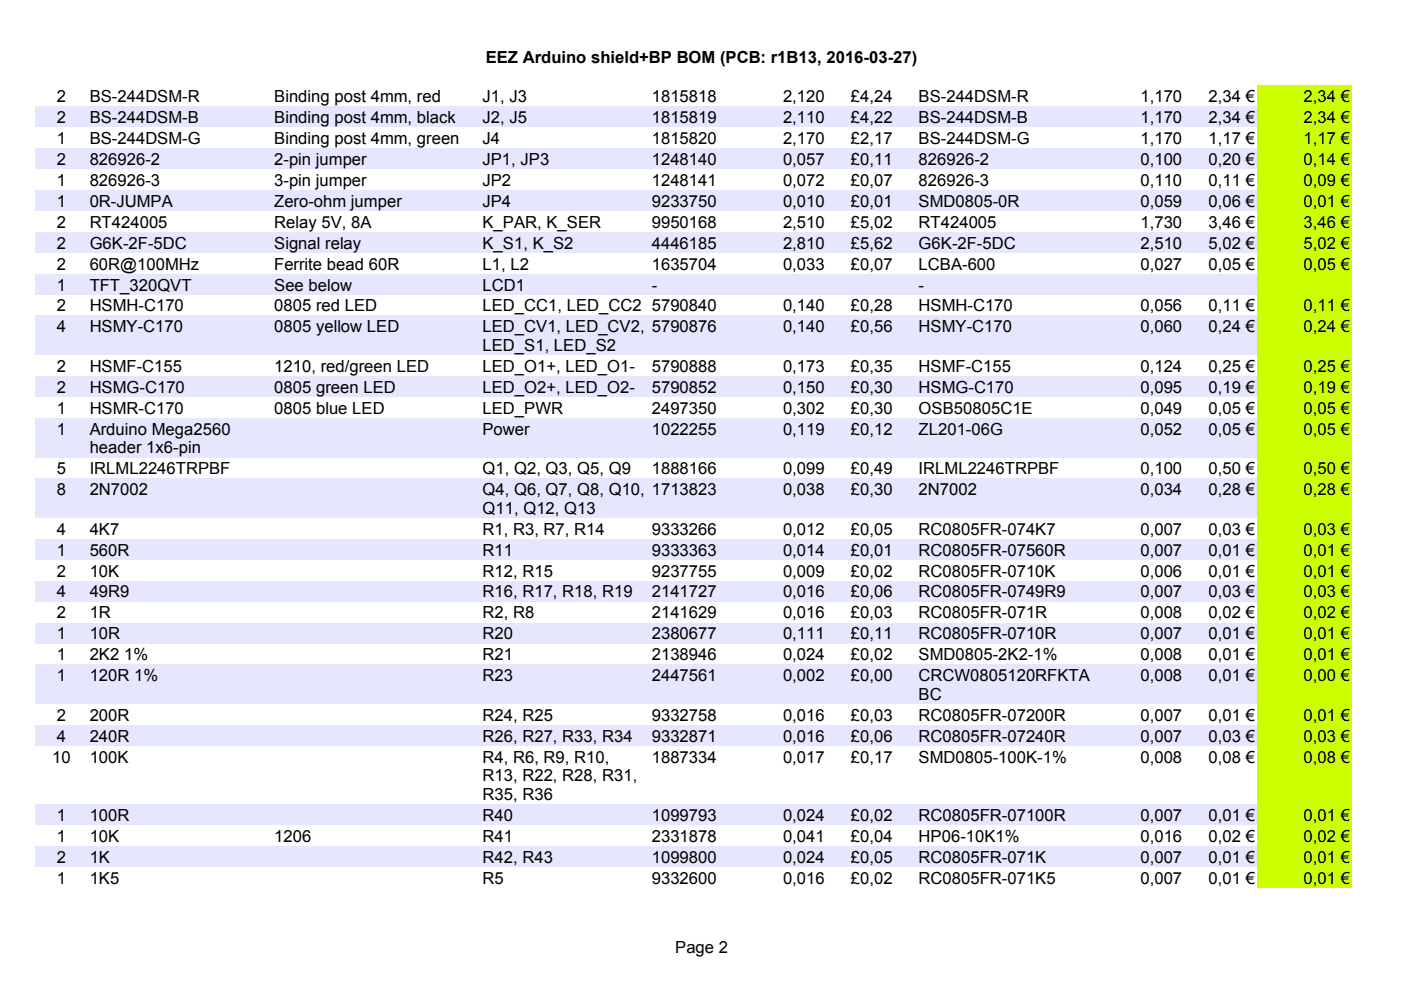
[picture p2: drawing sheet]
<svg xmlns="http://www.w3.org/2000/svg" width="297mm" height="210mm" viewBox="0 0 297 210" stroke-linecap="round" stroke-linejoin="round" font-family="sans-serif">
<defs><g id="words">
<g font-size="3.5">
<text x="103" y="13.3">EEZ Arduino shield+BP BOM (PCB: r1B13, 2016-03-27)</text>
<text x="12.1" y="21.6">2</text>
<text x="19" y="21.6">BS-244DSM-R</text>
<text x="58.1" y="21.7">Binding post 4mm, red</text>
<text x="102.3" y="21.6">J1, J3</text>
<text x="138.2" y="21.6">1815818</text>
<text x="166" y="21.6">2,120</text>
<text x="180.4" y="21.6">£4,24</text>
<text x="194.8" y="21.6">BS-244DSM-R</text>
<text x="241.8" y="21.6">1,170</text>
<text x="256.2" y="21.6">2,34 €</text>
<text x="276.4" y="21.6">2,34 €</text>
<text x="12.1" y="26.1">2</text>
<text x="19" y="26.1">BS-244DSM-B</text>
<text x="58.1" y="26.1">Binding post 4mm, black</text>
<text x="102.3" y="26.1">J2, J5</text>
<text x="138.2" y="26.1">1815819</text>
<text x="166" y="26.1">2,110</text>
<text x="180.4" y="26.1">£4,22</text>
<text x="194.8" y="26.1">BS-244DSM-B</text>
<text x="241.8" y="26.1">1,170</text>
<text x="256.2" y="26.1">2,34 €</text>
<text x="276.4" y="26.1">2,34 €</text>
<text x="12.1" y="30.5">1</text>
<text x="12.1" y="35">2</text>
<text x="19" y="30.5">BS-244DSM-G</text>
<text x="19" y="35">826926-2</text>
<text x="58.1" y="30.5">Binding post 4mm, green</text>
<text x="58.1" y="35">2-pin jumper</text>
<text x="102.3" y="30.5">J4</text>
<text x="102.3" y="35">JP1, JP3</text>
<text x="138.2" y="30.5">1815820</text>
<text x="138.2" y="35">1248140</text>
<text x="166" y="30.5">2,170</text>
<text x="166" y="35">0,057</text>
<text x="180.4" y="30.5">£2,17</text>
<text x="180.4" y="35">£0,11</text>
<text x="194.8" y="30.5">BS-244DSM-G</text>
<text x="194.8" y="35">826926-2</text>
<text x="241.8" y="30.5">1,170</text>
<text x="241.8" y="35">0,100</text>
<text x="256.2" y="30.5">1,17 €</text>
<text x="256.2" y="35">0,20 €</text>
<text x="276.4" y="30.5">1,17 €</text>
<text x="276.4" y="35">0,14 €</text>
<text x="12.1" y="39.4">1</text>
<text x="19" y="39.4">826926-3</text>
<text x="58.1" y="39.4">3-pin jumper</text>
<text x="102.3" y="39.4">JP2</text>
<text x="138.2" y="39.4">1248141</text>
<text x="166" y="39.4">0,072</text>
<text x="180.4" y="39.4">£0,07</text>
<text x="194.8" y="39.4">826926-3</text>
<text x="241.8" y="39.4">0,110</text>
<text x="256.2" y="39.4">0,11 €</text>
<text x="276.4" y="39.4">0,09 €</text>
<text x="12.1" y="43.9">1</text>
<text x="19" y="43.9">0R-JUMPA</text>
<text x="58.1" y="43.9">Zero-ohm jumper</text>
<text x="102.3" y="43.9">JP4</text>
<text x="138.2" y="43.9">9233750</text>
<text x="166" y="43.9">0,010</text>
<text x="180.4" y="43.9">£0,01</text>
<text x="194.8" y="43.9">SMD0805-0R</text>
<text x="241.8" y="43.9">0,059</text>
<text x="256.2" y="43.9">0,06 €</text>
<text x="276.4" y="43.9">0,01 €</text>
<text x="12.1" y="48.3">2</text>
<text x="12.1" y="52.7">2</text>
<text x="19" y="48.3">RT424005</text>
<text x="19" y="52.7">G6K-2F-5DC</text>
<text x="58.1" y="48.3">Relay 5V, 8A</text>
<text x="58.1" y="52.7">Signal relay</text>
<text x="102.3" y="48.3">K_PAR, K_SER</text>
<text x="102.3" y="52.7">K_S1, K_S2</text>
<text x="138.2" y="48.3">9950168</text>
<text x="138.2" y="52.7">4446185</text>
<text x="166" y="48.3">2,510</text>
<text x="166" y="52.7">2,810</text>
<text x="180.4" y="48.3">£5,02</text>
<text x="180.4" y="52.7">£5,62</text>
<text x="194.8" y="48.3">RT424005</text>
<text x="194.8" y="52.7">G6K-2F-5DC</text>
<text x="241.8" y="48.3">1,730</text>
<text x="241.8" y="52.7">2,510</text>
<text x="256.2" y="48.3">3,46 €</text>
<text x="256.2" y="52.7">5,02 €</text>
<text x="276.4" y="48.3">3,46 €</text>
<text x="276.4" y="52.7">5,02 €</text>
<text x="12.1" y="57.2">2</text>
<text x="19" y="57.2">60R@100MHz</text>
<text x="58.1" y="57.2">Ferrite bead 60R</text>
<text x="102.3" y="57.2">L1, L2</text>
<text x="138.2" y="57.2">1635704</text>
<text x="166" y="57.2">0,033</text>
<text x="180.4" y="57.2">£0,07</text>
<text x="194.8" y="57.2">LCBA-600</text>
<text x="241.8" y="57.2">0,027</text>
<text x="256.2" y="57.2">0,05 €</text>
<text x="276.4" y="57.2">0,05 €</text>
<text x="12.1" y="61.6">1</text>
<text x="19" y="61.6">TFT_320QVT</text>
<text x="58.1" y="61.6">See below</text>
<text x="102.3" y="61.6">LCD1</text>
<text x="138.2" y="61.6">-</text>
<text x="194.8" y="61.6">-</text>
<text x="12.1" y="66">2</text>
<text x="12.1" y="70.5">4</text>
<text x="19" y="66">HSMH-C170</text>
<text x="19" y="70.5">HSMY-C170</text>
<text x="58.1" y="66">0805 red LED</text>
<text x="58.1" y="70.5">0805 yellow LED</text>
<text x="102.3" y="66">LED_CC1, LED_CC2</text>
<text x="102.3" y="70.5">LED_CV1, LED_CV2, 5790876</text>
<text x="138.2" y="66">5790840</text>
<text x="166" y="66">0,140</text>
<text x="166" y="70.5">0,140</text>
<text x="180.4" y="66">£0,28</text>
<text x="180.4" y="70.5">£0,56</text>
<text x="194.8" y="66">HSMH-C170</text>
<text x="194.8" y="70.5">HSMY-C170</text>
<text x="241.8" y="66">0,056</text>
<text x="241.8" y="70.5">0,060</text>
<text x="256.2" y="66">0,11 €</text>
<text x="256.2" y="70.5">0,24 €</text>
<text x="276.4" y="66">0,11 €</text>
<text x="276.4" y="70.5">0,24 €</text>
<text x="102.3" y="74.4">LED_S1, LED_S2</text>
<text x="12.1" y="78.8">2</text>
<text x="12.1" y="83.3">2</text>
<text x="19" y="78.8">HSMF-C155</text>
<text x="19" y="83.3">HSMG-C170</text>
<text x="58.1" y="78.8">1210, red/green LED</text>
<text x="58.1" y="83.3">0805 green LED</text>
<text x="102.3" y="78.8">LED_O1+, LED_O1-</text>
<text x="102.3" y="83.3">LED_O2+, LED_O2-</text>
<text x="138.2" y="78.8">5790888</text>
<text x="138.2" y="83.3">5790852</text>
<text x="166" y="78.8">0,173</text>
<text x="166" y="83.3">0,150</text>
<text x="180.4" y="78.8">£0,35</text>
<text x="180.4" y="83.3">£0,30</text>
<text x="194.8" y="78.8">HSMF-C155</text>
<text x="194.8" y="83.3">HSMG-C170</text>
<text x="241.8" y="78.8">0,124</text>
<text x="241.8" y="83.3">0,095</text>
<text x="256.2" y="78.8">0,25 €</text>
<text x="256.2" y="83.3">0,19 €</text>
<text x="276.4" y="78.8">0,25 €</text>
<text x="276.4" y="83.3">0,19 €</text>
<text x="12.1" y="87.7">1</text>
<text x="19" y="87.7">HSMR-C170</text>
<text x="58.1" y="87.7">0805 blue LED</text>
<text x="102.3" y="87.7">LED_PWR</text>
<text x="138.2" y="87.7">2497350</text>
<text x="166" y="87.7">0,302</text>
<text x="180.4" y="87.7">£0,30</text>
<text x="194.8" y="87.7">OSB50805C1E</text>
<text x="241.8" y="87.7">0,049</text>
<text x="256.2" y="87.7">0,05 €</text>
<text x="276.4" y="87.7">0,05 €</text>
<text x="12.1" y="92.2">1</text>
<text x="19" y="92.2">Arduino Mega2560</text>
<text x="102.3" y="92.2">Power</text>
<text x="138.2" y="92.2">1022255</text>
<text x="166" y="92.2">0,119</text>
<text x="180.4" y="92.2">£0,12</text>
<text x="194.8" y="92.2">ZL201-06G</text>
<text x="241.8" y="92.2">0,052</text>
<text x="256.2" y="92.2">0,05 €</text>
<text x="276.4" y="92.2">0,05 €</text>
<text x="12.1" y="100.6">5</text>
<text x="19" y="100.6">IRLML2246TRPBF</text>
<text x="19" y="96.1">header 1x6-pin</text>
<text x="102.3" y="100.6">Q1, Q2, Q3, Q5, Q9</text>
<text x="138.2" y="100.6">1888166</text>
<text x="166" y="100.6">0,099</text>
<text x="180.4" y="100.6">£0,49</text>
<text x="194.8" y="100.6">IRLML2246TRPBF</text>
<text x="241.8" y="100.6">0,100</text>
<text x="256.2" y="100.6">0,50 €</text>
<text x="276.4" y="100.6">0,50 €</text>
<text x="12.1" y="105">8</text>
<text x="19" y="105">2N7002</text>
<text x="102.3" y="105">Q4, Q6, Q7, Q8, Q10, 1713823</text>
<text x="166" y="105">0,038</text>
<text x="180.4" y="105">£0,30</text>
<text x="194.8" y="105">2N7002</text>
<text x="241.8" y="105">0,034</text>
<text x="256.2" y="105">0,28 €</text>
<text x="276.4" y="105">0,28 €</text>
<text x="12.1" y="113.4">4</text>
<text x="19" y="113.4">4K7</text>
<text x="102.3" y="113.4">R1, R3, R7, R14</text>
<text x="102.3" y="108.9">Q11, Q12, Q13</text>
<text x="138.2" y="113.4">9333266</text>
<text x="166" y="113.4">0,012</text>
<text x="180.4" y="113.4">£0,05</text>
<text x="194.8" y="113.4">RC0805FR-074K7</text>
<text x="241.8" y="113.4">0,007</text>
<text x="256.2" y="113.4">0,03 €</text>
<text x="276.4" y="113.4">0,03 €</text>
<text x="12.1" y="117.8">1</text>
<text x="19" y="117.8">560R</text>
<text x="102.3" y="117.8">R11</text>
<text x="138.2" y="117.8">9333363</text>
<text x="166" y="117.8">0,014</text>
<text x="180.4" y="117.8">£0,01</text>
<text x="194.8" y="117.8">RC0805FR-07560R</text>
<text x="241.8" y="117.8">0,007</text>
<text x="256.2" y="117.8">0,01 €</text>
<text x="276.4" y="117.8">0,01 €</text>
<text x="12.1" y="122.3">2</text>
<text x="19" y="122.3">10K</text>
<text x="102.3" y="122.3">R12, R15</text>
<text x="138.2" y="122.3">9237755</text>
<text x="166" y="122.3">0,009</text>
<text x="180.4" y="122.3">£0,02</text>
<text x="194.8" y="122.3">RC0805FR-0710K</text>
<text x="241.8" y="122.3">0,006</text>
<text x="256.2" y="122.3">0,01 €</text>
<text x="276.4" y="122.3">0,01 €</text>
<text x="12.1" y="126.7">4</text>
<text x="12.1" y="131.1">2</text>
<text x="19" y="126.7">49R9</text>
<text x="19" y="131.1">1R</text>
<text x="102.3" y="126.7">R16, R17, R18, R19</text>
<text x="102.3" y="131.1">R2, R8</text>
<text x="138.2" y="126.7">2141727</text>
<text x="138.2" y="131.1">2141629</text>
<text x="166" y="126.7">0,016</text>
<text x="166" y="131.1">0,016</text>
<text x="180.4" y="126.7">£0,06</text>
<text x="180.4" y="131.1">£0,03</text>
<text x="194.8" y="126.7">RC0805FR-0749R9</text>
<text x="194.8" y="131.1">RC0805FR-071R</text>
<text x="241.8" y="126.7">0,007</text>
<text x="241.8" y="131.1">0,008</text>
<text x="256.2" y="126.7">0,03 €</text>
<text x="256.2" y="131.1">0,02 €</text>
<text x="276.4" y="126.7">0,03 €</text>
<text x="276.4" y="131.1">0,02 €</text>
<text x="12.1" y="135.6">1</text>
<text x="19" y="135.6">10R</text>
<text x="102.3" y="135.6">R20</text>
<text x="138.2" y="135.6">2380677</text>
<text x="166" y="135.6">0,111</text>
<text x="180.4" y="135.6">£0,11</text>
<text x="194.8" y="135.6">RC0805FR-0710R</text>
<text x="241.8" y="135.6">0,007</text>
<text x="256.2" y="135.6">0,01 €</text>
<text x="276.4" y="135.6">0,01 €</text>
<text x="12.1" y="140">1</text>
<text x="19" y="140">2K2 1%</text>
<text x="102.3" y="140">R21</text>
<text x="138.2" y="140">2138946</text>
<text x="166" y="140">0,024</text>
<text x="180.4" y="140">£0,02</text>
<text x="194.8" y="140">SMD0805-2K2-1%</text>
<text x="241.8" y="140">0,008</text>
<text x="256.2" y="140">0,01 €</text>
<text x="276.4" y="140">0,01 €</text>
<text x="12.1" y="144.5">1</text>
<text x="19" y="144.5">120R 1%</text>
<text x="102.3" y="144.5">R23</text>
<text x="138.2" y="144.5">2447561</text>
<text x="166" y="144.5">0,002</text>
<text x="180.4" y="144.5">£0,00</text>
<text x="194.8" y="144.5">CRCW0805120RFKTA</text>
<text x="194.8" y="148.4">BC</text>
<text x="241.8" y="144.5">0,008</text>
<text x="256.2" y="144.5">0,01 €</text>
<text x="276.4" y="144.5">0,00 €</text>
<text x="12.1" y="152.8">2</text>
<text x="19" y="152.8">200R</text>
<text x="102.3" y="152.8">R24, R25</text>
<text x="138.2" y="152.8">9332758</text>
<text x="166" y="152.8">0,016</text>
<text x="180.4" y="152.8">£0,03</text>
<text x="194.8" y="152.8">RC0805FR-07200R</text>
<text x="241.8" y="152.8">0,007</text>
<text x="256.2" y="152.8">0,01 €</text>
<text x="276.4" y="152.8">0,01 €</text>
<text x="11.1" y="161.7">10</text>
<text x="12.1" y="157.3">4</text>
<text x="19" y="157.3">240R</text>
<text x="19" y="161.7">100K</text>
<text x="102.3" y="157.3">R26, R27, R33, R34</text>
<text x="102.3" y="161.7">R4, R6, R9, R10,</text>
<text x="138.2" y="157.3">9332871</text>
<text x="138.2" y="161.7">1887334</text>
<text x="166" y="157.3">0,016</text>
<text x="166" y="161.7">0,017</text>
<text x="180.4" y="157.3">£0,06</text>
<text x="180.4" y="161.7">£0,17</text>
<text x="194.8" y="157.3">RC0805FR-07240R</text>
<text x="194.8" y="161.7">SMD0805-100K-1%</text>
<text x="241.8" y="157.3">0,007</text>
<text x="241.8" y="161.7">0,008</text>
<text x="256.2" y="157.3">0,03 €</text>
<text x="256.2" y="161.7">0,08 €</text>
<text x="276.4" y="157.3">0,03 €</text>
<text x="276.4" y="161.7">0,08 €</text>
<text x="102.3" y="165.7">R13, R22, R28, R31,</text>
<text x="102.3" y="169.6">R35, R36</text>
<text x="12.1" y="174">1</text>
<text x="12.1" y="178.5">1</text>
<text x="19" y="174">100R</text>
<text x="19" y="178.5">10K</text>
<text x="58.1" y="178.5">1206</text>
<text x="102.3" y="174">R40</text>
<text x="102.3" y="178.5">R41</text>
<text x="138.2" y="174">1099793</text>
<text x="138.2" y="178.5">2331878</text>
<text x="166" y="174">0,024</text>
<text x="166" y="178.5">0,041</text>
<text x="180.4" y="174">£0,02</text>
<text x="180.4" y="178.5">£0,04</text>
<text x="194.8" y="174">RC0805FR-07100R</text>
<text x="194.8" y="178.5">HP06-10K1%</text>
<text x="241.8" y="174">0,007</text>
<text x="241.8" y="178.5">0,016</text>
<text x="256.2" y="174">0,01 €</text>
<text x="256.2" y="178.5">0,02 €</text>
<text x="276.4" y="174">0,01 €</text>
<text x="276.4" y="178.5">0,02 €</text>
<text x="12.1" y="182.9">2</text>
<text x="19" y="182.9">1K</text>
<text x="102.3" y="182.9">R42, R43</text>
<text x="138.2" y="182.9">1099800</text>
<text x="166" y="182.9">0,024</text>
<text x="180.4" y="182.9">£0,05</text>
<text x="194.8" y="182.9">RC0805FR-071K</text>
<text x="241.8" y="182.9">0,007</text>
<text x="256.2" y="182.9">0,01 €</text>
<text x="276.4" y="182.9">0,01 €</text>
<text x="12.1" y="187.4">1</text>
<text x="19" y="187.4">1K5</text>
<text x="102.3" y="187.4">R5</text>
<text x="138.2" y="187.4">9332600</text>
<text x="166" y="187.4">0,016</text>
<text x="180.4" y="187.4">£0,02</text>
<text x="194.8" y="187.4">RC0805FR-071K5</text>
<text x="241.8" y="187.4">0,007</text>
<text x="256.2" y="187.4">0,01 €</text>
<text x="276.4" y="187.4">0,01 €</text>
<text x="143.2" y="202">Page 2</text>
</g>
</g></defs>
<path d="M266.5 18.1h20.1v4.4h-20.1z" fill-rule="evenodd" fill="#cf0"/>
<path d="M7.4 22.5h259.1v4.4h-259.1z" fill-rule="evenodd" fill="#e6e6ff"/>
<g fill="#cf0">
<path d="M266.5 22.5h20.1v4.4h-20.1z" fill-rule="evenodd"/>
<path d="M266.5 27h20.1v4.4h-20.1z" fill-rule="evenodd"/>
</g>
<path d="M7.4 31.4h259.1v4.4h-259.1z" fill-rule="evenodd" fill="#e6e6ff"/>
<g fill="#cf0">
<path d="M266.5 31.4h20.1v4.4h-20.1z" fill-rule="evenodd"/>
<path d="M266.5 35.8h20.1v4.5h-20.1z" fill-rule="evenodd"/>
</g>
<path d="M7.4 40.3h259.1v4.4h-259.1z" fill-rule="evenodd" fill="#e6e6ff"/>
<g fill="#cf0">
<path d="M266.5 40.3h20.1v4.4h-20.1z" fill-rule="evenodd"/>
<path d="M266.5 44.7h20.1v4.4h-20.1z" fill-rule="evenodd"/>
</g>
<path d="M7.4 49.2h259.1v4.4h-259.1z" fill-rule="evenodd" fill="#e6e6ff"/>
<g fill="#cf0">
<path d="M266.5 49.2h20.1v4.4h-20.1z" fill-rule="evenodd"/>
<path d="M266.5 53.6h20.1v4.4h-20.1z" fill-rule="evenodd"/>
</g>
<path d="M7.4 58h259.1v4.4h-259.1z" fill-rule="evenodd" fill="#e6e6ff"/>
<g fill="#cf0">
<path d="M266.5 58h20.1v4.4h-20.1z" fill-rule="evenodd"/>
<path d="M266.5 62.5h20.1v4.4h-20.1z" fill-rule="evenodd"/>
</g>
<path d="M7.4 66.9h259.1v8.4h-259.1z" fill-rule="evenodd" fill="#e6e6ff"/>
<g fill="#cf0">
<path d="M266.5 66.9h20.1v8.4h-20.1z" fill-rule="evenodd"/>
<path d="M266.5 75.3h20.1v4.4h-20.1z" fill-rule="evenodd"/>
</g>
<path d="M7.4 79.7h259.1v4.4h-259.1z" fill-rule="evenodd" fill="#e6e6ff"/>
<g fill="#cf0">
<path d="M266.5 79.7h20.1v4.4h-20.1z" fill-rule="evenodd"/>
<path d="M266.5 84.2h20.1v4.4h-20.1z" fill-rule="evenodd"/>
</g>
<path d="M7.4 88.6h259.1v8.4h-259.1z" fill-rule="evenodd" fill="#e6e6ff"/>
<g fill="#cf0">
<path d="M266.5 88.6h20.1v8.4h-20.1z" fill-rule="evenodd"/>
<path d="M266.5 97h20.1v4.4h-20.1z" fill-rule="evenodd"/>
</g>
<path d="M7.4 101.4h259.1v8.4h-259.1z" fill-rule="evenodd" fill="#e6e6ff"/>
<g fill="#cf0">
<path d="M266.5 101.4h20.1v8.4h-20.1z" fill-rule="evenodd"/>
<path d="M266.5 109.8h20.1v4.4h-20.1z" fill-rule="evenodd"/>
</g>
<path d="M7.4 114.3h259.1v4.4h-259.1z" fill-rule="evenodd" fill="#e6e6ff"/>
<g fill="#cf0">
<path d="M266.5 114.3h20.1v4.4h-20.1z" fill-rule="evenodd"/>
<path d="M266.5 118.7h20.1v4.4h-20.1z" fill-rule="evenodd"/>
</g>
<path d="M7.4 123.2h259.1v4.4h-259.1z" fill-rule="evenodd" fill="#e6e6ff"/>
<g fill="#cf0">
<path d="M266.5 123.2h20.1v4.4h-20.1z" fill-rule="evenodd"/>
<path d="M266.5 127.6h20.1v4.4h-20.1z" fill-rule="evenodd"/>
</g>
<path d="M7.4 132h259.1v4.4h-259.1z" fill-rule="evenodd" fill="#e6e6ff"/>
<g fill="#cf0">
<path d="M266.5 132h20.1v4.4h-20.1z" fill-rule="evenodd"/>
<path d="M266.5 136.5h20.1v4.4h-20.1z" fill-rule="evenodd"/>
</g>
<path d="M7.4 140.9h259.1v8.4h-259.1z" fill-rule="evenodd" fill="#e6e6ff"/>
<g fill="#cf0">
<path d="M266.5 140.9h20.1v8.4h-20.1z" fill-rule="evenodd"/>
<path d="M266.5 149.3h20.1v4.4h-20.1z" fill-rule="evenodd"/>
</g>
<path d="M7.4 153.7h259.1v4.4h-259.1z" fill-rule="evenodd" fill="#e6e6ff"/>
<g fill="#cf0">
<path d="M266.5 153.7h20.1v4.4h-20.1z" fill-rule="evenodd"/>
<path d="M266.5 158.2h20.1v12.2h-20.1z" fill-rule="evenodd"/>
</g>
<path d="M7.4 170.5h259.1v4.4h-259.1z" fill-rule="evenodd" fill="#e6e6ff"/>
<g fill="#cf0">
<path d="M266.5 170.5h20.1v4.4h-20.1z" fill-rule="evenodd"/>
<path d="M266.5 174.9h20.1v4.4h-20.1z" fill-rule="evenodd"/>
</g>
<path d="M7.4 179.4h259.1v4.4h-259.1z" fill-rule="evenodd" fill="#e6e6ff"/>
<g fill="#cf0">
<path d="M266.5 179.4h20.1v4.4h-20.1z" fill-rule="evenodd"/>
<path d="M266.5 183.8h20.1v4.4h-20.1z" fill-rule="evenodd"/>
</g>
<use href="#words"/>
</svg>
